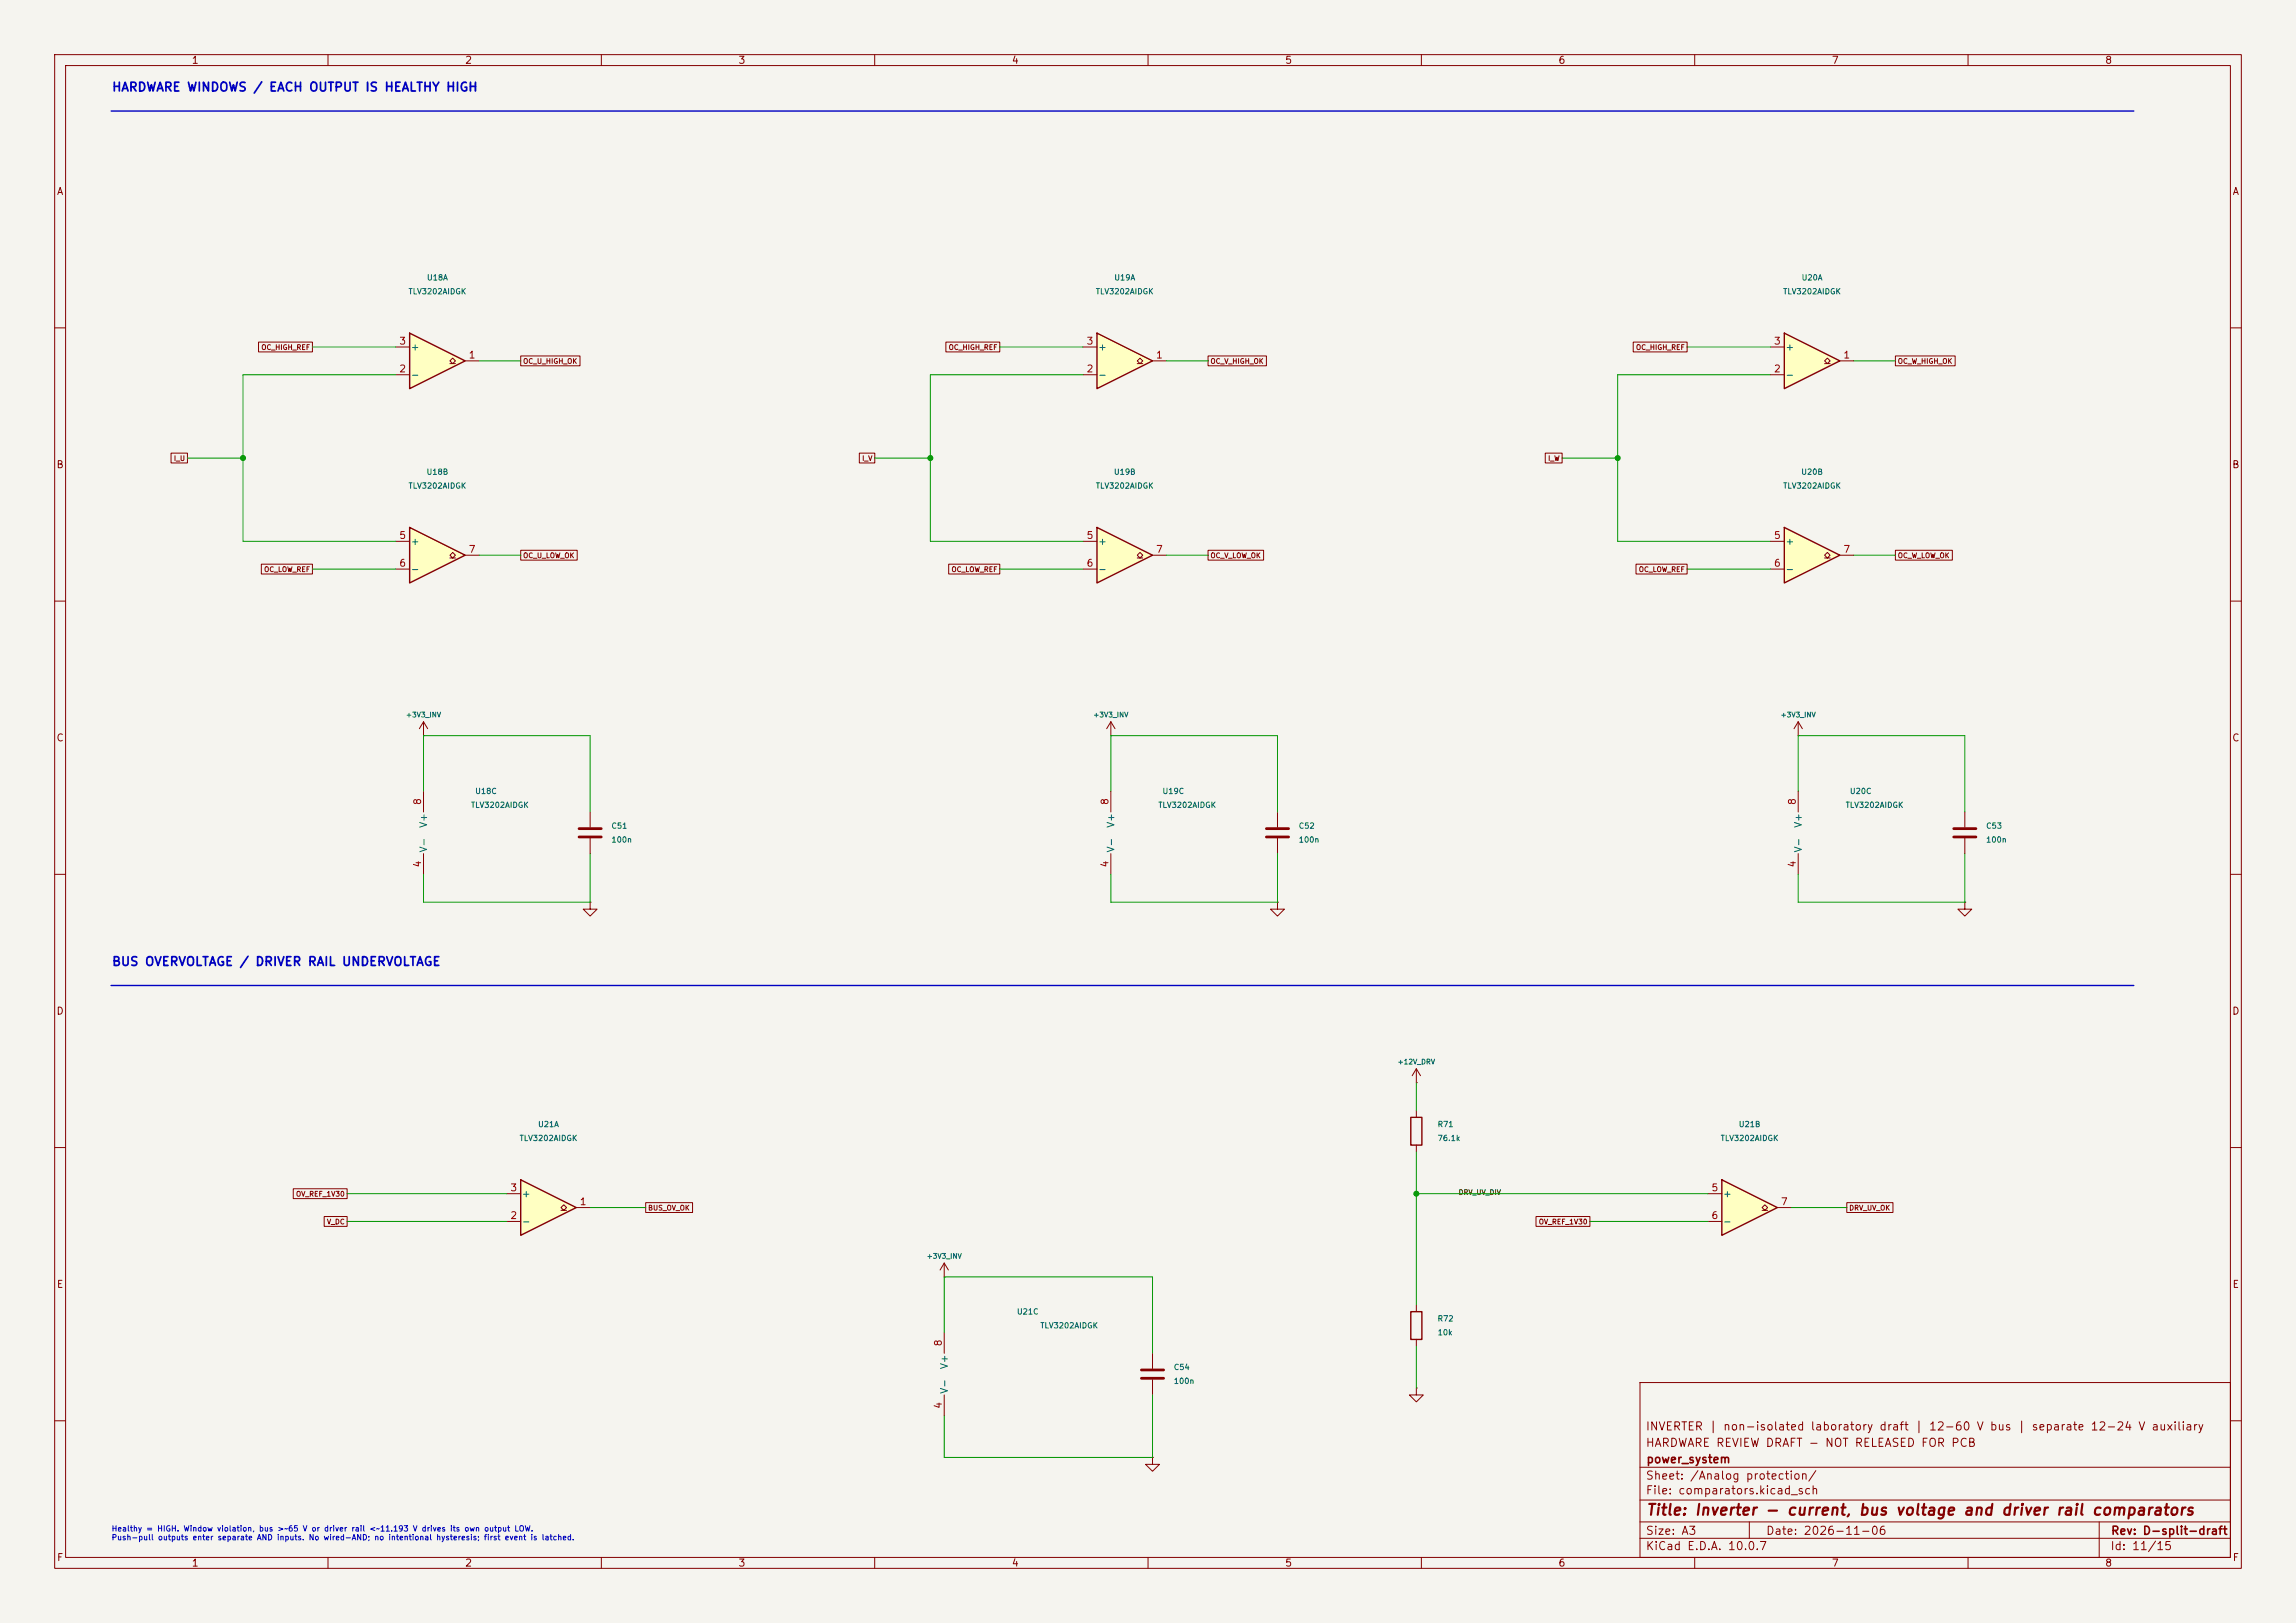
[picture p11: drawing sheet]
<svg xmlns="http://www.w3.org/2000/svg" width="420mm" height="297mm" viewBox="0 0 420 297" stroke-linecap="round" stroke-linejoin="round" font-family="sans-serif">
<defs><g id="words">
<text font-size="2" fill="#840000" x="301" y="277.8">Title: Inverter - current, bus voltage and driver rail comparators</text>
<g font-size="1.6" fill="#0000c2">
<text x="20.4" y="17.1">HARDWARE WINDOWS / EACH OUTPUT IS HEALTHY HIGH</text>
<text x="20.4" y="177.2">BUS OVERVOLTAGE / DRIVER RAIL UNDERVOLTAGE</text>
</g>
<g font-size="1.5" fill="#840000">
<text x="300.9" y="262.1">INVERTER | non-isolated laboratory draft | 12-60 V bus | separate 12-24 V auxiliary</text>
<text x="300.9" y="265.1">HARDWARE REVIEW DRAFT - NOT RELEASED FOR PCB</text>
<text x="301" y="268.1">power_system</text>
<text x="300.9" y="273.8">File: comparators.kicad_sch</text>
<text x="300.9" y="271.1">Sheet: /Analog protection/</text>
<text x="300.9" y="281.2">Size: A3</text>
<text x="322.9" y="281.2">Date: 2026-11-06</text>
<text x="386" y="281.2">Rev: D-split-draft</text>
<text x="300.9" y="284">KiCad E.D.A. 10.0.7</text>
<text x="385.9" y="284">Id: 11/15</text>
</g>
<g font-size="1.3" fill="#840000">
<text x="35" y="12">1</text>
<text x="85" y="12">2</text>
<text x="135" y="12">3</text>
<text x="185" y="12">4</text>
<text x="235" y="12">5</text>
<text x="285" y="12">6</text>
<text x="335" y="12">7</text>
<text x="385" y="12">8</text>
<text x="10.3" y="36">A</text>
<text x="408.3" y="36">A</text>
<text x="10.2" y="86">B</text>
<text x="408.2" y="86">B</text>
<text x="10.2" y="136">C</text>
<text x="408.2" y="136">C</text>
<text x="10.2" y="186">D</text>
<text x="408.2" y="186">D</text>
<text x="10.3" y="236">E</text>
<text x="408.3" y="236">E</text>
<text x="10.3" y="286">F</text>
<text x="35" y="287">1</text>
<text x="85" y="287">2</text>
<text x="135" y="287">3</text>
<text x="185" y="287">4</text>
<text x="235" y="287">5</text>
<text x="285" y="287">6</text>
<text x="335" y="287">7</text>
<text x="385" y="287">8</text>
<text x="408.3" y="286">F</text>
</g>
<g font-size="1.3" fill="#a90000">
<text x="72.9" y="63.4">3</text>
<text x="85.6" y="65.9">1</text>
<text x="198.7" y="63.4">3</text>
<text x="211.4" y="65.9">1</text>
<text x="324.4" y="63.4">3</text>
<text x="337.1" y="65.9">1</text>
<text x="72.9" y="68.4">2</text>
<text x="198.7" y="68.4">2</text>
<text x="324.4" y="68.4">2</text>
<text x="72.9" y="98.9">5</text>
<text x="85.6" y="101.5">7</text>
<text x="198.7" y="98.9">5</text>
<text x="211.4" y="101.5">7</text>
<text x="324.4" y="98.9">5</text>
<text x="337.1" y="101.5">7</text>
<text x="72.9" y="104">6</text>
<text x="198.7" y="104">6</text>
<text x="324.4" y="104">6</text>
<text x="77.3" y="147.4" transform="rotate(-90 77.3 147.4)">8</text>
<text x="203.1" y="147.4" transform="rotate(-90 203.1 147.4)">8</text>
<text x="328.8" y="147.4" transform="rotate(-90 328.8 147.4)">8</text>
<text x="77.3" y="158.8" transform="rotate(-90 77.3 158.8)">4</text>
<text x="203.1" y="158.8" transform="rotate(-90 203.1 158.8)">4</text>
<text x="328.8" y="158.8" transform="rotate(-90 328.8 158.8)">4</text>
<text x="93.2" y="218.3">3</text>
<text x="105.9" y="220.8">1</text>
<text x="313" y="218.3">5</text>
<text x="325.7" y="220.8">7</text>
<text x="93.2" y="223.4">2</text>
<text x="313" y="223.4">6</text>
<text x="172.6" y="246.5" transform="rotate(-90 172.6 246.5)">8</text>
<text x="172.6" y="257.9" transform="rotate(-90 172.6 257.9)">4</text>
</g>
<g font-size="1.3" fill="#006464">
<text x="75" y="64.5">+</text>
<text x="200.8" y="64.5">+</text>
<text x="326.5" y="64.5">+</text>
<text x="75" y="69.5">-</text>
<text x="200.8" y="69.5">-</text>
<text x="326.5" y="69.5">-</text>
<text x="75" y="100">+</text>
<text x="200.8" y="100">+</text>
<text x="326.5" y="100">+</text>
<text x="75" y="105.1">-</text>
<text x="200.8" y="105.1">-</text>
<text x="326.5" y="105.1">-</text>
<text x="78.4" y="151.6" transform="rotate(-90 78.4 151.6)">V+</text>
<text x="204.2" y="151.6" transform="rotate(-90 204.2 151.6)">V+</text>
<text x="329.9" y="151.6" transform="rotate(-90 329.9 151.6)">V+</text>
<text x="78.4" y="156.1" transform="rotate(-90 78.4 156.1)">V-</text>
<text x="204.2" y="156.1" transform="rotate(-90 204.2 156.1)">V-</text>
<text x="329.9" y="156.1" transform="rotate(-90 329.9 156.1)">V-</text>
<text x="95.4" y="219.4">+</text>
<text x="315.1" y="219.4">+</text>
<text x="95.4" y="224.5">-</text>
<text x="315.1" y="224.5">-</text>
<text x="173.7" y="250.7" transform="rotate(-90 173.7 250.7)">V+</text>
<text x="173.7" y="255.2" transform="rotate(-90 173.7 255.2)">V-</text>
</g>
<g font-size="1" fill="#006464">
<text x="78" y="51.6">U18A</text>
<text x="203.7" y="51.6">U19A</text>
<text x="329.5" y="51.6">U20A</text>
<text x="74.6" y="54.1">TLV3202AIDGK</text>
<text x="200.4" y="54.1">TLV3202AIDGK</text>
<text x="326.1" y="54.1">TLV3202AIDGK</text>
<text x="74.6" y="89.7">TLV3202AIDGK</text>
<text x="77.9" y="87.1">U18B</text>
<text x="200.4" y="89.7">TLV3202AIDGK</text>
<text x="203.7" y="87.1">U19B</text>
<text x="326.1" y="89.7">TLV3202AIDGK</text>
<text x="329.4" y="87.1">U20B</text>
<text x="86.1" y="148.1">TLV3202AIDGK</text>
<text x="86.8" y="145.5">U18C</text>
<text x="211.8" y="148.1">TLV3202AIDGK</text>
<text x="212.6" y="145.5">U19C</text>
<text x="337.5" y="148.1">TLV3202AIDGK</text>
<text x="338.3" y="145.5">U20C</text>
<text x="111.7" y="151.9">C51</text>
<text x="111.7" y="154.4">100n</text>
<text x="237.5" y="151.9">C52</text>
<text x="237.5" y="154.4">100n</text>
<text x="363.2" y="151.9">C53</text>
<text x="363.2" y="154.4">100n</text>
<text x="94.9" y="209">TLV3202AIDGK</text>
<text x="98.3" y="206.5">U21A</text>
<text x="262.9" y="206.5">R71</text>
<text x="262.9" y="209">76.1k</text>
<text x="314.7" y="209">TLV3202AIDGK</text>
<text x="318" y="206.5">U21B</text>
<text x="185.9" y="240.8">U21C</text>
<text x="190.2" y="243.3">TLV3202AIDGK</text>
<text x="262.9" y="242.1">R72</text>
<text x="262.9" y="244.6">10k</text>
<text x="214.6" y="250.9">C54</text>
<text x="214.6" y="253.5">100n</text>
</g>
<g font-size="1" fill="#0000c2">
<text x="20.3" y="280.5">Healthy = HIGH. Window violation, bus &gt;~65 V or driver rail &lt;~11.193 V drives its own output LOW.</text>
<text x="20.3" y="282.1">Push-pull outputs enter separate AND inputs. No wired-AND; no intentional hysteresis; first event is latched.</text>
</g>
<g font-size=".9" fill="#840000">
<text x="47.7" y="64.2">OC_HIGH_REF</text>
<text x="173.4" y="64.2">OC_HIGH_REF</text>
<text x="299.2" y="64.2">OC_HIGH_REF</text>
<text x="95.6" y="66.8">OC_U_HIGH_OK</text>
<text x="221.3" y="66.8">OC_V_HIGH_OK</text>
<text x="347.1" y="66.8">OC_W_HIGH_OK</text>
<text x="31.7" y="84.6">I_U</text>
<text x="157.6" y="84.6">I_V</text>
<text x="283.1" y="84.6">I_W</text>
<text x="48.2" y="104.9">OC_LOW_REF</text>
<text x="95.6" y="102.3">OC_U_LOW_OK</text>
<text x="174" y="104.9">OC_LOW_REF</text>
<text x="221.3" y="102.3">OC_V_LOW_OK</text>
<text x="299.7" y="104.9">OC_LOW_REF</text>
<text x="347.1" y="102.3">OC_W_LOW_OK</text>
<text x="54.1" y="219.2">OV_REF_1V30</text>
<text x="118.5" y="221.7">BUS_OV_OK</text>
<text x="338.2" y="221.7">DRV_UV_OK</text>
<text x="59.7" y="224.3">V_DC</text>
<text x="281.4" y="224.3">OV_REF_1V30</text>
</g>
<g font-size=".9" fill="#006464">
<text x="74.2" y="131.5">+3V3_INV</text>
<text x="199.9" y="131.5">+3V3_INV</text>
<text x="325.6" y="131.5">+3V3_INV</text>
<text x="255.6" y="195">+12V_DRV</text>
<text x="169.4" y="230.6">+3V3_INV</text>
</g>
<text font-size=".9" fill="#0f0f0f" x="266.7" y="218.9">DRV_UV_DIV</text>
</g></defs>
<path d="M0 0h420v297h-420z" fill="#f5f4ef" stroke="#f5f4ef" stroke-width=".18"/>
<g fill="none" stroke="#840000" stroke-width=".18">
<path d="M10 10h400v277h-400zM12 12h396v273h-396zM60 10v2M110 10v2M160 10v2M210 10v2M260 10v2M310 10v2M360 10v2M10 60h2M408 60h2M10 110h2"/>
<path d="M408 110h2M10 160h2M408 160h2M10 210h2M408 210h2M300 253h108v32h-108zM10 260h2M300 278.5h108M300 274.5h108M300 268.5h108M320 278.5v3M384 278.5v6.5"/>
<path d="M408 260h2M60 285v2M110 285v2M160 285v2M210 285v2M260 285v2M300 281.5h108M310 285v2M360 285v2"/>
</g>
<path d="M74.9 96.5l10.2 5.1-10.2 5.1z" fill="#ffffc2"/>
<path d="M74.9 96.5l10.2 5.1-10.2 5.1z" fill="none" stroke="#840000" stroke-width=".25"/>
<path d="M72.4 99.1h2.5M72.4 104.1h2.5M82.3 102.1h.5l-.5-.5 .5-.5 .5 .5-.5 .5h.5M85.1 101.6h2.5" fill="none" stroke="#840000" stroke-width=".18"/>
<path d="M326.4 96.5l10.1 5.1-10.1 5.1z" fill="#ffffc2"/>
<path d="M326.4 96.5l10.1 5.1-10.1 5.1z" fill="none" stroke="#840000" stroke-width=".25"/>
<path d="M323.8 99.1h2.6M323.8 104.1h2.6M333.8 102.1h.5l-.5-.5 .5-.5 .5 .5-.5 .5h.5M336.5 101.6h2.6M328.9 134.6h.1M328.9 132.1l-.7 1.3M328.9 132.1l.8 1.3M328.9 132.1v2.5M77.5 144.8v3.8M77.5 156.2v3.8" fill="none" stroke="#840000" stroke-width=".18"/>
<path d="M200.7 96.5l10.1 5.1-10.1 5.1z" fill="#ffffc2"/>
<path d="M200.7 96.5l10.1 5.1-10.1 5.1z" fill="none" stroke="#840000" stroke-width=".25"/>
<path d="M198.1 99.1h2.6M198.1 104.1h2.6M208 102.1h.5l-.5-.5 .5-.5 .5 .5-.5 .5h.5M210.8 101.6h2.6" fill="none" stroke="#840000" stroke-width=".18"/>
<path d="M74.9 61l10.2 5-10.2 5.1z" fill="#ffffc2"/>
<path d="M74.9 61l10.2 5-10.2 5.1z" fill="none" stroke="#840000" stroke-width=".25"/>
<path d="M72.4 68.6h2.5M72.4 63.5h2.5M82.3 66.5h.5l-.5-.5 .5-.5 .5 .5-.5 .5h.5M85.1 66h2.5M328.9 144.8v3.8M328.9 156.2v3.8M359.4 148.6v2.8M359.4 153.4v2.8" fill="none" stroke="#840000" stroke-width=".18"/>
<path d="M357.4 151.6h4M357.4 153.2h4" fill="none" stroke="#840000" stroke-width=".51"/>
<path d="M315 215.9l10.1 5.1-10.1 5.1z" fill="#ffffc2"/>
<path d="M315 215.9l10.1 5.1-10.1 5.1z" fill="none" stroke="#840000" stroke-width=".25"/>
<path d="M312.4 218.4h2.6M312.4 223.5h2.6M322.3 221.5h.5l-.5-.5 .5-.5 .5 .5-.5 .5h.5M325.1 221h2.6M259.1 254v1.3h1.2l-1.2 1.2-1.3-1.2h1.3M259.1 254h.1" fill="none" stroke="#840000" stroke-width=".18"/>
<path d="M200.7 61l10.1 5-10.1 5.1z" fill="#ffffc2"/>
<path d="M200.7 61l10.1 5-10.1 5.1zM258.1 204.5h2v5.1h-2zM258.1 240h2v5.1h-2z" fill="none" stroke="#840000" stroke-width=".25"/>
<g fill="none" stroke="#840000" stroke-width=".18">
<path d="M198.1 68.6h2.6M198.1 63.5h2.6M208 66.5h.5l-.5-.5 .5-.5 .5 .5-.5 .5h.5M210.8 66h2.6M77.5 134.6h.1M77.5 132.1l-.8 1.3M77.5 132.1l.7 1.3M77.5 132.1v2.5M203.2 134.6h.1M203.2 132.1v2.5M203.2 132.1l-.8 1.3M203.2 132.1l.8 1.3"/>
<path d="M107.9 148.6v2.8M107.9 153.4v2.8M203.2 144.8v3.8M203.2 156.2v3.8M233.7 148.6v2.8M233.7 153.4v2.8M107.9 165.1v1.3h1.3l-1.3 1.2-1.2-1.2h1.2M107.9 165.1h.1M233.7 165.1v1.3h1.2l-1.2 1.2-1.3-1.2h1.3M233.7 165.1h.1M359.4 165.1v1.3h1.3l-1.3 1.2-1.3-1.2h1.3M359.4 165.1h.1"/>
<path d="M259.1 198.1h.1M259.1 195.6l-.8 1.3M259.1 195.6l.7 1.3M259.1 195.6v2.5M259.1 203.2v1.3M259.1 209.6v1.2M172.7 233.7h.1M172.7 231.1l-.7 1.3M172.7 231.1l.8 1.3M172.7 231.1v2.6M259.1 238.8v1.2M172.7 243.8v3.8"/>
<path d="M172.7 255.3v3.8M210.8 247.6v2.8M210.8 252.5v2.8M259.1 245.1v1.3M210.8 266.7v1.3h1.3l-1.3 1.2-1.3-1.2h1.3M210.8 266.7h.1"/>
</g>
<path d="M105.9 151.6h4.1M105.9 153.2h4.1M231.6 151.6h4.1M231.6 153.2h4.1M208.8 250.7h4.1M208.8 252.2h4.1" fill="none" stroke="#840000" stroke-width=".51"/>
<path d="M326.4 61l10.1 5-10.1 5.1z" fill="#ffffc2"/>
<path d="M326.4 61l10.1 5-10.1 5.1z" fill="none" stroke="#840000" stroke-width=".25"/>
<path d="M323.8 68.6h2.6M323.8 63.5h2.6M333.8 66.5h.5l-.5-.5 .5-.5 .5 .5-.5 .5h.5M336.5 66h2.6" fill="none" stroke="#840000" stroke-width=".18"/>
<path d="M95.2 215.9l10.2 5.1-10.2 5.1z" fill="#ffffc2"/>
<path d="M95.2 215.9l10.2 5.1-10.2 5.1z" fill="none" stroke="#840000" stroke-width=".25"/>
<g fill="none" stroke="#840000" stroke-width=".18">
<path d="M47.3 62.6h9.8v1.8h-9.8zM95.2 65.1h10.9v1.8h-10.9zM173 62.6h9.9v1.8h-9.9zM221 65.1h10.7v1.8h-10.7zM298.8 62.6h9.8v1.8h-9.8zM346.7 65.1h10.9v1.8h-10.9zM31.3 82.9h3v1.8h-3zM157.2 82.9h2.8v1.8h-2.8zM282.7 82.9h3v1.8h-3zM47.8 103.2h9.3v1.8h-9.3zM95.2 100.7h10.4v1.8h-10.4zM173.5 103.2h9.4v1.8h-9.4z"/>
<path d="M221 100.7h10.1v1.8h-10.1zM299.3 103.2h9.3v1.8h-9.3zM346.7 100.7h10.4v1.8h-10.4zM53.6 217.5h9.9v1.8h-9.9zM92.7 218.4h2.5M59.3 222.6h4.2v1.8h-4.2zM92.7 223.5h2.5M102.6 221.5h.5l-.5-.5 .5-.5 .5 .5-.5 .5h.5M105.4 221h2.5M118.1 220.1h8.6v1.8h-8.6zM281 222.6h9.8v1.8h-9.8zM337.8 220.1h8.5v1.8h-8.5z"/>
</g>
<path d="M20.3 20.3h370M20.3 180.3h370" fill="none" stroke="#0000c2" stroke-width=".25"/>
<g fill="none" stroke="#009600" stroke-width=".18">
<path d="M57.1 63.5h15.3M72.4 68.6h-28v30.5h28M87.6 66h7.6M182.9 63.5h15.2M198.1 68.6h-27.9v30.5h27.9M213.4 66h7.6M308.6 63.5h15.2M323.8 68.6h-27.9v30.5h27.9M339.1 66h7.6M34.3 83.8h10.1M160 83.8h10.2M285.7 83.8h10.2"/>
<path d="M57.1 104.1h15.3M87.6 101.6h7.6M182.9 104.1h15.2M213.4 101.6h7.6M308.6 104.1h15.2M339.1 101.6h7.6M77.5 144.8v-10.2h30.4v14M107.9 156.2v8.9h-30.4v-5.1M203.2 144.8v-10.2h30.5v14M233.7 156.2v8.9h-30.5v-5.1M328.9 144.8v-10.2h30.5v14M359.4 156.2v8.9h-30.5v-5.1"/>
<path d="M259.1 198.1v5.1M63.5 218.4h29.2M259.1 218.4h53.3M259.1 210.8v28M63.5 223.5h29.2M107.9 221h10.2M290.8 223.5h21.6M327.7 221h10.1M172.7 243.8v-10.1h38.1v13.9M210.8 255.3v11.4h-38.1v-7.6M259.1 246.4v7.6"/>
</g>
<g fill="#009600" stroke="#009600" stroke-width=".18">
<circle cx="44.4" cy="83.8" r=".46"/>
<circle cx="170.2" cy="83.8" r=".46"/>
<circle cx="295.9" cy="83.8" r=".46"/>
<circle cx="259.1" cy="218.4" r=".46"/>
</g>
<use href="#words"/>
</svg>
